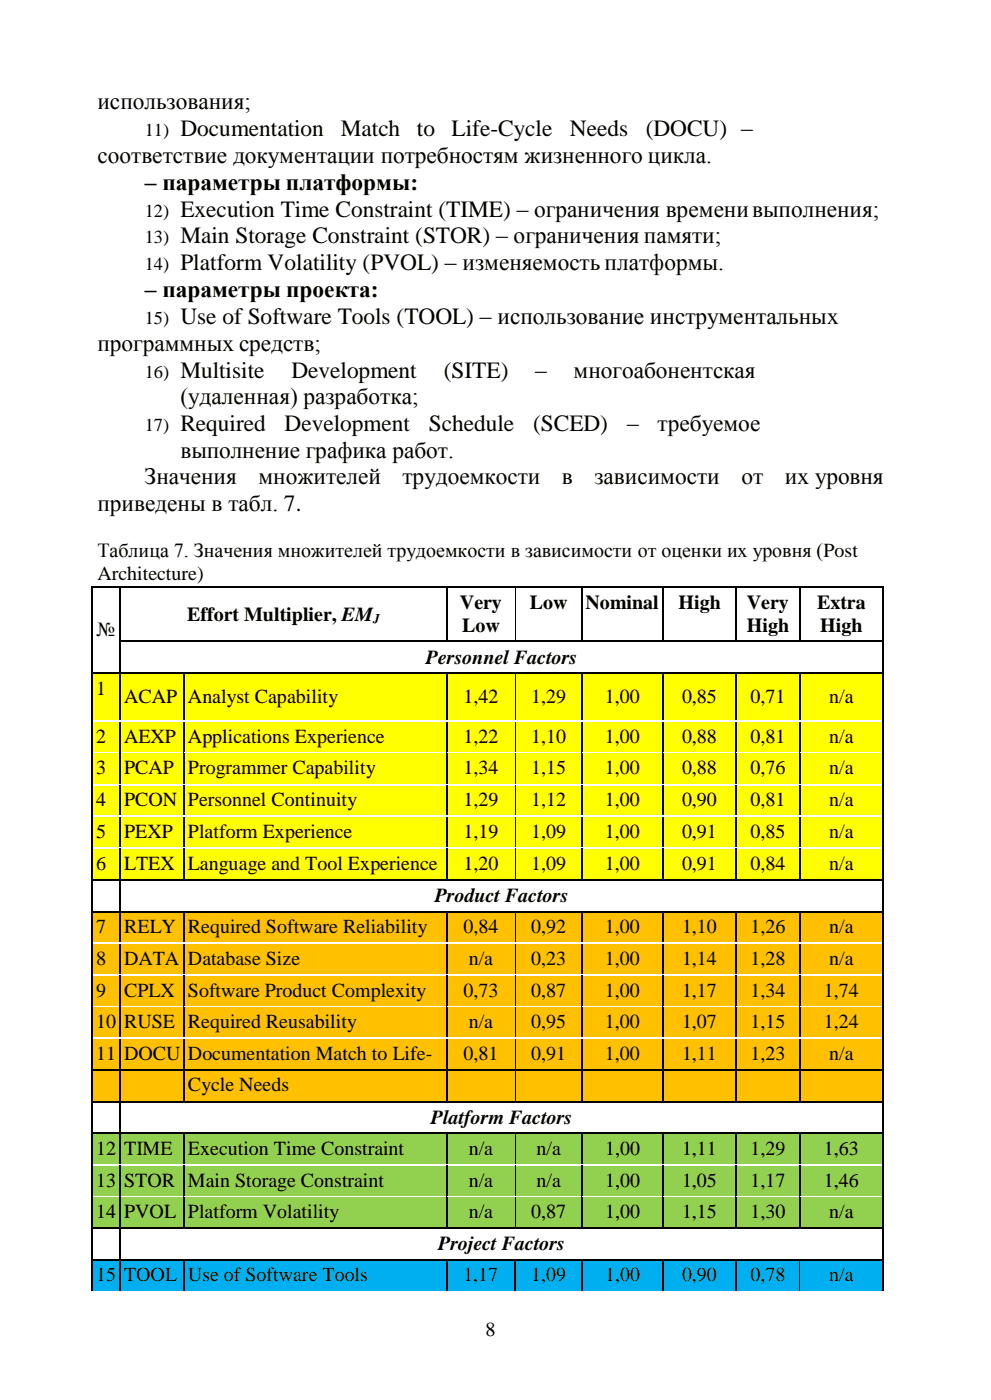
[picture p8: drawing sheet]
<svg xmlns="http://www.w3.org/2000/svg" width="210mm" height="297mm" viewBox="0 0 210 297" stroke-linecap="round" stroke-linejoin="round" font-family="sans-serif">
<defs><g id="words">
<g font-size="5">
<text x="20.7" y="23.2">использования;</text>
<text x="38.2" y="28.9">Documentation</text>
<text x="72.2" y="28.9">Match</text>
<text x="88.4" y="28.9">to</text>
<text x="95.7" y="28.9">Life-Cycle</text>
<text x="120.8" y="28.9">Needs</text>
<text x="136.9" y="28.9">(DOCU) –</text>
<text x="20.7" y="34.6">соответствие документации потребностям жизненного цикла.</text>
<text x="30.7" y="40.3">– параметры платформы:</text>
<text x="38.2" y="45.9">Execution Time Constraint (TIME) – ограничения временивыполнения;</text>
<text x="38.2" y="51.6">Main Storage Constraint (STOR) – ограничения памяти;</text>
<text x="38.2" y="57.3">Platform Volatility (PVOL) – изменяемость платформы.</text>
<text x="30.7" y="63">– параметры проекта:</text>
<text x="38.2" y="68.7">Use of Software Tools (TOOL) – использование инструментальных</text>
<text x="20.7" y="74.4">программных средств;</text>
<text x="38.2" y="80.1">Multisite</text>
<text x="61.8" y="80.1">Development</text>
<text x="94.1" y="80.1">(SITE)</text>
<text x="113.5" y="80.1">–</text>
<text x="121.6" y="80.1">многоабонентская</text>
<text x="38.2" y="85.8">(удаленная) разработка;</text>
<text x="38.2" y="91.4">Required</text>
<text x="60.3" y="91.4">Development</text>
<text x="90.9" y="91.4">Schedule</text>
<text x="113" y="91.4">(SCED)</text>
<text x="133" y="91.4">–</text>
<text x="139.4" y="91.4">требуемое</text>
<text x="38.2" y="97.1">выполнение графика работ.</text>
<text x="30.7" y="102.8">Значения</text>
<text x="54.8" y="102.8">множителей</text>
<text x="85.3" y="102.8">трудоемкости</text>
<text x="119.1" y="102.8">в</text>
<text x="126" y="102.8">зависимости</text>
<text x="157.2" y="102.8">от</text>
<text x="166.4" y="102.8">их уровня</text>
<text x="20.7" y="108.4">приведены в табл. 7.</text>
</g>
<g font-size="4.2">
<text x="20.7" y="118.3">Таблица 7. Значения множителей трудоемкости в зависимости от оценки их уровня (Post</text>
<text x="20.7" y="123.2">Architecture)</text>
<text x="39.7" y="131.8">Effort Multiplier, EM</text>
<text x="97.5" y="129.3">Very</text>
<text x="112.3" y="129.3">Low</text>
<text x="124.1" y="129.3">Nominal</text>
<text x="143.9" y="129.3">High</text>
<text x="158.4" y="129.3">Very</text>
<text x="173.2" y="129.3">Extra</text>
<text x="20.5" y="134.9">№</text>
<text x="98" y="134.1">Low</text>
<text x="158.4" y="134.1">High</text>
<text x="173.9" y="134.1">High</text>
<text x="90.3" y="140.9">Personnel Factors</text>
<text x="20.4" y="147.4">1</text>
<text x="26.3" y="149.2">ACAP</text>
<text x="39.8" y="149.2">Analyst Capability</text>
<text x="98.3" y="149.2">1,42</text>
<text x="112.6" y="149.2">1,29</text>
<text x="128.2" y="149.2">1,00</text>
<text x="144.6" y="149.2">0,85</text>
<text x="159.1" y="149.2">0,71</text>
<text x="175.8" y="149.2">n/a</text>
<text x="20.4" y="157.7">2</text>
<text x="26.3" y="157.7">AEXP</text>
<text x="39.8" y="157.7">Applications Experience</text>
<text x="98.3" y="157.7">1,22</text>
<text x="112.6" y="157.7">1,10</text>
<text x="128.2" y="157.7">1,00</text>
<text x="144.6" y="157.7">0,88</text>
<text x="159.1" y="157.7">0,81</text>
<text x="175.8" y="157.7">n/a</text>
<text x="20.4" y="164.3">3</text>
<text x="26.3" y="164.3">PCAP</text>
<text x="39.8" y="164.3">Programmer Capability</text>
<text x="98.3" y="164.3">1,34</text>
<text x="112.6" y="164.3">1,15</text>
<text x="128.2" y="164.3">1,00</text>
<text x="144.6" y="164.3">0,88</text>
<text x="159.1" y="164.3">0,76</text>
<text x="175.8" y="164.3">n/a</text>
<text x="20.4" y="171.1">4</text>
<text x="26.3" y="171.1">PCON</text>
<text x="39.8" y="171.1">Personnel Continuity</text>
<text x="98.3" y="171.1">1,29</text>
<text x="112.6" y="171.1">1,12</text>
<text x="128.2" y="171.1">1,00</text>
<text x="144.6" y="171.1">0,90</text>
<text x="159.1" y="171.1">0,81</text>
<text x="175.8" y="171.1">n/a</text>
<text x="20.4" y="177.8">5</text>
<text x="26.3" y="177.8">PEXP</text>
<text x="39.8" y="177.8">Platform Experience</text>
<text x="98.3" y="177.8">1,19</text>
<text x="112.6" y="177.8">1,09</text>
<text x="128.2" y="177.8">1,00</text>
<text x="144.6" y="177.8">0,91</text>
<text x="159.1" y="177.8">0,85</text>
<text x="175.8" y="177.8">n/a</text>
<text x="20.4" y="184.6">6</text>
<text x="26.3" y="184.6">LTEX</text>
<text x="39.8" y="184.6">Language and Tool Experience</text>
<text x="98.3" y="184.6">1,20</text>
<text x="112.6" y="184.6">1,09</text>
<text x="128.2" y="184.6">1,00</text>
<text x="144.6" y="184.6">0,91</text>
<text x="159.1" y="184.6">0,84</text>
<text x="175.8" y="184.6">n/a</text>
<text x="92.2" y="191.5">Product Factors</text>
<text x="20.4" y="198">7</text>
<text x="26.3" y="198">RELY</text>
<text x="39.8" y="198">Required Software Reliability</text>
<text x="98.3" y="198">0,84</text>
<text x="112.6" y="198">0,92</text>
<text x="128.2" y="198">1,00</text>
<text x="144.6" y="198">1,10</text>
<text x="159.1" y="198">1,26</text>
<text x="175.8" y="198">n/a</text>
<text x="20.4" y="204.7">8</text>
<text x="26.3" y="204.7">DATA</text>
<text x="39.8" y="204.7">Database Size</text>
<text x="99.4" y="204.7">n/a</text>
<text x="112.6" y="204.7">0,23</text>
<text x="128.2" y="204.7">1,00</text>
<text x="144.6" y="204.7">1,14</text>
<text x="159.1" y="204.7">1,28</text>
<text x="175.8" y="204.7">n/a</text>
<text x="20.4" y="211.5">9</text>
<text x="26.3" y="211.5">CPLX</text>
<text x="39.8" y="211.5">Software Product Complexity</text>
<text x="98.3" y="211.5">0,73</text>
<text x="112.6" y="211.5">0,87</text>
<text x="128.2" y="211.5">1,00</text>
<text x="144.6" y="211.5">1,17</text>
<text x="159.1" y="211.5">1,34</text>
<text x="174.7" y="211.5">1,74</text>
<text x="20.4" y="218.1">10</text>
<text x="26.3" y="218.1">RUSE</text>
<text x="39.8" y="218.1">Required Reusability</text>
<text x="99.4" y="218.1">n/a</text>
<text x="112.6" y="218.1">0,95</text>
<text x="128.2" y="218.1">1,00</text>
<text x="144.6" y="218.1">1,07</text>
<text x="159.1" y="218.1">1,15</text>
<text x="174.7" y="218.1">1,24</text>
<text x="20.4" y="224.9">11</text>
<text x="26.3" y="224.9">DOCU</text>
<text x="39.8" y="224.9">Documentation Match to Life-</text>
<text x="98.3" y="224.9">0,81</text>
<text x="112.6" y="224.9">0,91</text>
<text x="128.2" y="224.9">1,00</text>
<text x="144.6" y="224.9">1,11</text>
<text x="159.1" y="224.9">1,23</text>
<text x="175.8" y="224.9">n/a</text>
<text x="39.8" y="231.5">Cycle Needs</text>
<text x="91.4" y="238.4">Platform Factors</text>
<text x="20.4" y="245">12</text>
<text x="26.3" y="245">TIME</text>
<text x="39.8" y="245">Execution Time Constraint</text>
<text x="99.4" y="245">n/a</text>
<text x="113.8" y="245">n/a</text>
<text x="128.3" y="245">1,00</text>
<text x="144.6" y="245">1,11</text>
<text x="159.1" y="245">1,29</text>
<text x="174.7" y="245">1,63</text>
<text x="20.4" y="251.8">13</text>
<text x="26.3" y="251.8">STOR</text>
<text x="39.8" y="251.8">Main Storage Constraint</text>
<text x="99.4" y="251.8">n/a</text>
<text x="113.8" y="251.8">n/a</text>
<text x="128.3" y="251.8">1,00</text>
<text x="144.6" y="251.8">1,05</text>
<text x="159.1" y="251.8">1,17</text>
<text x="174.7" y="251.8">1,46</text>
<text x="20.4" y="258.4">14</text>
<text x="26.3" y="258.4">PVOL</text>
<text x="39.8" y="258.4">Platform Volatility</text>
<text x="99.4" y="258.4">n/a</text>
<text x="112.6" y="258.4">0,87</text>
<text x="128.3" y="258.4">1,00</text>
<text x="144.6" y="258.4">1,15</text>
<text x="159.1" y="258.4">1,30</text>
<text x="175.8" y="258.4">n/a</text>
<text x="92.9" y="265.3">Project Factors</text>
<text x="20.4" y="271.9">15</text>
<text x="26.3" y="271.9">TOOL</text>
<text x="39.8" y="271.9">Use of Software Tools</text>
<text x="98.2" y="271.9">1,17</text>
<text x="112.6" y="271.9">1,09</text>
<text x="128.3" y="271.9">1,00</text>
<text x="144.6" y="271.9">0,90</text>
<text x="159.1" y="271.9">0,78</text>
<text x="175.8" y="271.9">n/a</text>
<text x="102.9" y="283.5">8</text>
</g>
<g font-size="3.9">
<text x="30.7" y="28.9">11)</text>
<text x="30.7" y="45.9">12)</text>
<text x="30.7" y="51.6">13)</text>
<text x="30.7" y="57.3">14)</text>
<text x="30.7" y="68.7">15)</text>
<text x="30.7" y="80.1">16)</text>
<text x="30.7" y="91.4">17)</text>
</g>
<text font-size="2.8" x="79.1" y="132.1">J</text>
</g></defs>
<g fill="#000">
<path d="M19.5 124.4h.2v.2h-.2z" fill-rule="evenodd"/>
<path d="M19.5 124.4h.2v.2h-.2z" fill-rule="evenodd"/>
<path d="M19.5 135.9h.2v.3h-.2z" fill-rule="evenodd"/>
<path d="M25.4 124.4h.2v.2h-.2z" fill-rule="evenodd"/>
<path d="M25.4 135.9h.2v.3h-.2z" fill-rule="evenodd"/>
<path d="M94.5 124.4h.3v.2h-.3z" fill-rule="evenodd"/>
<path d="M94.5 135.9h.3v.3h-.3z" fill-rule="evenodd"/>
<path d="M109.2 124.4h.2v.2h-.2z" fill-rule="evenodd"/>
<path d="M109.2 135.9h.2v.3h-.2z" fill-rule="evenodd"/>
<path d="M123.3 124.4h.2v.2h-.2z" fill-rule="evenodd"/>
<path d="M123.3 135.9h.2v.3h-.2z" fill-rule="evenodd"/>
<path d="M140.4 124.4h.3v.2h-.3z" fill-rule="evenodd"/>
<path d="M140.4 135.9h.3v.3h-.3z" fill-rule="evenodd"/>
<path d="M156 124.4h.2v.2h-.2z" fill-rule="evenodd"/>
<path d="M156 135.9h.2v.3h-.2z" fill-rule="evenodd"/>
<path d="M169.4 124.4h.3v.2h-.3z" fill-rule="evenodd"/>
<path d="M169.4 135.9h.3v.3h-.3z" fill-rule="evenodd"/>
<path d="M187.1 124.4h.3v.2h-.3z" fill-rule="evenodd"/>
<path d="M187.1 124.4h.3v.2h-.3z" fill-rule="evenodd"/>
<path d="M187.1 135.9h.3v.3h-.3z" fill-rule="evenodd"/>
</g>
<g fill="none" stroke="#000" stroke-width=".25">
<path d="M19.6 124.6v11.3M19.6 136.2v6.5M19.7 124.5h5.7M25.5 124.6v11.3M25.5 136.2v6.5M25.6 124.5h68.9M25.6 136.1h68.9M94.7 124.6v11.3M94.8 124.5h14.4M94.8 136.1h14.4M109.4 124.5h13.9M109.4 136.1h13.9"/>
<path d="M123.4 124.6v11.3M123.5 124.5h16.9M123.5 136.1h16.9M140.5 124.6v11.3M140.7 124.5h15.3M140.7 136.1h15.3M156.1 124.6v11.3M156.2 124.5h13.2M156.2 136.1h13.2M169.5 124.6v11.3M169.7 124.5h17.4M169.7 136.1h17.4"/>
<path d="M187.3 124.6v11.3M187.3 136.2v6.5"/>
</g>
<path d="M109.3 124.6v11.3" fill="none" stroke="#000" stroke-width=".21"/>
<g fill="#ff0">
<path d="M19.7 148.5h5.6v4.4h-5.6z" fill-rule="evenodd"/>
<path d="M19.7 142.9h5.6v5.6h-5.6z" fill-rule="evenodd"/>
<path d="M25.6 150.2h13.3v2.7h-13.3z" fill-rule="evenodd"/>
<path d="M25.6 142.9h13.3v7.3h-13.3z" fill-rule="evenodd"/>
<path d="M39.2 150.2h55.3v2.7h-55.3z" fill-rule="evenodd"/>
<path d="M39.2 142.9h55.3v7.3h-55.3z" fill-rule="evenodd"/>
<path d="M94.8 150.3h14.4v2.6h-14.4z" fill-rule="evenodd"/>
<path d="M94.8 142.9h14.4v7.4h-14.4z" fill-rule="evenodd"/>
<path d="M109.4 150.3h13.9v2.6h-13.9z" fill-rule="evenodd"/>
<path d="M109.4 142.9h13.9v7.4h-13.9z" fill-rule="evenodd"/>
<path d="M123.5 150.2h16.9v2.7h-16.9z" fill-rule="evenodd"/>
<path d="M123.5 142.9h16.9v7.3h-16.9z" fill-rule="evenodd"/>
<path d="M140.7 150.2h15.3v2.7h-15.3z" fill-rule="evenodd"/>
<path d="M140.7 142.9h15.3v7.3h-15.3z" fill-rule="evenodd"/>
<path d="M156.2 150.2h13.2v2.7h-13.2z" fill-rule="evenodd"/>
<path d="M156.2 142.9h13.2v7.3h-13.2z" fill-rule="evenodd"/>
<path d="M169.7 150.2h17.4v2.7h-17.4z" fill-rule="evenodd"/>
<path d="M169.7 142.9h17.4v7.3h-17.4z" fill-rule="evenodd"/>
</g>
<g fill="#000">
<path d="M19.5 142.7h.2v.2h-.2z" fill-rule="evenodd"/>
<path d="M25.4 142.7h.2v.2h-.2z" fill-rule="evenodd"/>
<path d="M39 142.7h.2v.2h-.2z" fill-rule="evenodd"/>
<path d="M94.5 142.7h.3v.2h-.3z" fill-rule="evenodd"/>
<path d="M109.2 142.7h.2v.2h-.2z" fill-rule="evenodd"/>
<path d="M123.3 142.7h.2v.2h-.2z" fill-rule="evenodd"/>
<path d="M140.4 142.7h.3v.2h-.3z" fill-rule="evenodd"/>
<path d="M156 142.7h.2v.2h-.2z" fill-rule="evenodd"/>
<path d="M169.4 142.7h.3v.2h-.3z" fill-rule="evenodd"/>
<path d="M187.1 142.7h.3v.2h-.3z" fill-rule="evenodd"/>
</g>
<g fill="none" stroke="#000" stroke-width=".25">
<path d="M19.6 142.9v10M19.7 142.8h5.7M25.5 142.9v10M25.6 142.8h13.4M39.1 142.9v10M39.2 142.8h55.3M94.7 142.9v10M94.8 142.8h14.4M109.4 142.8h13.9M123.4 142.9v10M123.5 142.8h16.9M140.5 142.9v10"/>
<path d="M140.7 142.8h15.3M156.1 142.9v10M156.2 142.8h13.2M169.5 142.9v10M169.7 142.8h17.4M187.3 142.9v10"/>
</g>
<path d="M109.3 142.9v10" fill="none" stroke="#000" stroke-width=".21"/>
<g fill="#ff0">
<path d="M19.7 158.7h5.6v.9h-5.6z" fill-rule="evenodd"/>
<path d="M19.7 153.2h5.6v5.5h-5.6z" fill-rule="evenodd"/>
<path d="M25.6 158.7h13.3v.9h-13.3z" fill-rule="evenodd"/>
<path d="M25.6 153.2h13.3v5.5h-13.3z" fill-rule="evenodd"/>
<path d="M39.2 158.7h55.3v.9h-55.3z" fill-rule="evenodd"/>
<path d="M39.2 153.2h55.3v5.5h-55.3z" fill-rule="evenodd"/>
<path d="M94.8 158.7h14.4v.9h-14.4z" fill-rule="evenodd"/>
<path d="M94.8 153.2h14.4v5.5h-14.4z" fill-rule="evenodd"/>
<path d="M109.4 158.7h13.9v.9h-13.9z" fill-rule="evenodd"/>
<path d="M109.4 153.2h13.9v5.5h-13.9z" fill-rule="evenodd"/>
<path d="M123.5 158.7h16.9v.9h-16.9z" fill-rule="evenodd"/>
<path d="M123.5 153.2h16.9v5.5h-16.9z" fill-rule="evenodd"/>
<path d="M140.7 158.7h15.3v.9h-15.3z" fill-rule="evenodd"/>
<path d="M140.7 153.2h15.3v5.5h-15.3z" fill-rule="evenodd"/>
<path d="M156.2 158.7h13.2v.9h-13.2z" fill-rule="evenodd"/>
<path d="M156.2 153.2h13.2v5.5h-13.2z" fill-rule="evenodd"/>
<path d="M169.7 158.7h17.4v.9h-17.4z" fill-rule="evenodd"/>
<path d="M169.7 153.2h17.4v5.5h-17.4z" fill-rule="evenodd"/>
</g>
<path d="M19.5 152.9h.2v.3h-.2z" fill-rule="evenodd" fill="#000"/>
<g fill="#fff">
<path d="M19.7 152.9h5.7v.3h-5.7z" fill-rule="evenodd"/>
<path d="M25.4 152.9h.2v.3h-.2z" fill-rule="evenodd"/>
<path d="M25.6 152.9h13.4v.3h-13.4z" fill-rule="evenodd"/>
<path d="M39 152.9h.2v.3h-.2z" fill-rule="evenodd"/>
<path d="M39.2 152.9h55.3v.3h-55.3z" fill-rule="evenodd"/>
<path d="M94.5 152.9h.3v.3h-.3z" fill-rule="evenodd"/>
<path d="M94.8 152.9h14.4v.3h-14.4z" fill-rule="evenodd"/>
<path d="M109.2 152.9h.2v.3h-.2z" fill-rule="evenodd"/>
<path d="M109.4 152.9h13.9v.3h-13.9z" fill-rule="evenodd"/>
<path d="M123.3 152.9h.2v.3h-.2z" fill-rule="evenodd"/>
<path d="M123.5 152.9h16.9v.3h-16.9z" fill-rule="evenodd"/>
<path d="M140.4 152.9h.3v.3h-.3z" fill-rule="evenodd"/>
<path d="M140.7 152.9h15.3v.3h-15.3z" fill-rule="evenodd"/>
<path d="M156 152.9h.2v.3h-.2z" fill-rule="evenodd"/>
<path d="M156.2 152.9h13.2v.3h-13.2z" fill-rule="evenodd"/>
<path d="M169.4 152.9h.3v.3h-.3z" fill-rule="evenodd"/>
<path d="M169.7 152.9h17.4v.3h-17.4z" fill-rule="evenodd"/>
</g>
<path d="M187.1 152.9h.3v.3h-.3z" fill-rule="evenodd" fill="#000"/>
<path d="M19.6 153.2v6.4M25.5 153.2v6.4M39.1 153.2v6.4M94.7 153.2v6.4M123.4 153.2v6.4M140.5 153.2v6.4M156.1 153.2v6.4M169.5 153.2v6.4M187.3 153.2v6.4" fill="none" stroke="#000" stroke-width=".25"/>
<path d="M109.3 153.2v6.4" fill="none" stroke="#000" stroke-width=".21"/>
<g fill="#ff0">
<path d="M19.7 165.4h5.6v1h-5.6z" fill-rule="evenodd"/>
<path d="M19.7 159.8h5.6v5.6h-5.6z" fill-rule="evenodd"/>
<path d="M25.6 165.4h13.3v1h-13.3z" fill-rule="evenodd"/>
<path d="M25.6 159.8h13.3v5.6h-13.3z" fill-rule="evenodd"/>
<path d="M39.2 165.4h55.3v1h-55.3z" fill-rule="evenodd"/>
<path d="M39.2 159.8h55.3v5.6h-55.3z" fill-rule="evenodd"/>
<path d="M94.8 165.4h14.4v1h-14.4z" fill-rule="evenodd"/>
<path d="M94.8 159.8h14.4v5.6h-14.4z" fill-rule="evenodd"/>
<path d="M109.4 165.4h13.9v1h-13.9z" fill-rule="evenodd"/>
<path d="M109.4 159.8h13.9v5.6h-13.9z" fill-rule="evenodd"/>
<path d="M123.5 165.4h16.9v1h-16.9z" fill-rule="evenodd"/>
<path d="M123.5 159.8h16.9v5.6h-16.9z" fill-rule="evenodd"/>
<path d="M140.7 165.4h15.3v1h-15.3z" fill-rule="evenodd"/>
<path d="M140.7 159.8h15.3v5.6h-15.3z" fill-rule="evenodd"/>
<path d="M156.2 165.4h13.2v1h-13.2z" fill-rule="evenodd"/>
<path d="M156.2 159.8h13.2v5.6h-13.2z" fill-rule="evenodd"/>
<path d="M169.7 165.4h17.4v1h-17.4z" fill-rule="evenodd"/>
<path d="M169.7 159.8h17.4v5.6h-17.4z" fill-rule="evenodd"/>
</g>
<path d="M19.5 159.6h.2v.2h-.2z" fill-rule="evenodd" fill="#000"/>
<path d="M19.7 159.6h5.7v.2h-5.7z" fill-rule="evenodd" fill="#fff"/>
<path d="M25.4 159.6h.2v.2h-.2z" fill-rule="evenodd" fill="#000"/>
<path d="M25.6 159.6h13.4v.2h-13.4z" fill-rule="evenodd" fill="#fff"/>
<path d="M39 159.6h.2v.2h-.2z" fill-rule="evenodd" fill="#000"/>
<path d="M39.2 159.6h55.3v.2h-55.3z" fill-rule="evenodd" fill="#fff"/>
<path d="M94.5 159.6h.3v.2h-.3z" fill-rule="evenodd" fill="#000"/>
<g fill="#fff">
<path d="M94.8 159.6h14.4v.2h-14.4z" fill-rule="evenodd"/>
<path d="M109.2 159.6h.2v.2h-.2z" fill-rule="evenodd"/>
<path d="M109.4 159.6h13.9v.2h-13.9z" fill-rule="evenodd"/>
</g>
<path d="M123.3 159.6h.2v.2h-.2z" fill-rule="evenodd" fill="#000"/>
<path d="M123.5 159.6h16.9v.2h-16.9z" fill-rule="evenodd" fill="#fff"/>
<path d="M140.4 159.6h.3v.2h-.3z" fill-rule="evenodd" fill="#000"/>
<path d="M140.7 159.6h15.3v.2h-15.3z" fill-rule="evenodd" fill="#fff"/>
<path d="M156 159.6h.2v.2h-.2z" fill-rule="evenodd" fill="#000"/>
<path d="M156.2 159.6h13.2v.2h-13.2z" fill-rule="evenodd" fill="#fff"/>
<path d="M169.4 159.6h.3v.2h-.3z" fill-rule="evenodd" fill="#000"/>
<path d="M169.7 159.6h17.4v.2h-17.4z" fill-rule="evenodd" fill="#fff"/>
<path d="M187.1 159.6h.3v.2h-.3z" fill-rule="evenodd" fill="#000"/>
<path d="M19.6 159.8v6.6M25.5 159.8v6.6M39.1 159.8v6.6M94.7 159.8v6.6M123.4 159.8v6.6M140.5 159.8v6.6M156.1 159.8v6.6M169.5 159.8v6.6M187.3 159.8v6.6" fill="none" stroke="#000" stroke-width=".25"/>
<path d="M109.3 159.8v6.6" fill="none" stroke="#000" stroke-width=".21"/>
<g fill="#ff0">
<path d="M19.7 172.1h5.6v1h-5.6z" fill-rule="evenodd"/>
<path d="M19.7 166.6h5.6v5.5h-5.6z" fill-rule="evenodd"/>
<path d="M25.6 172.1h13.3v1h-13.3z" fill-rule="evenodd"/>
<path d="M25.6 166.6h13.3v5.5h-13.3z" fill-rule="evenodd"/>
<path d="M39.2 172.1h55.3v1h-55.3z" fill-rule="evenodd"/>
<path d="M39.2 166.6h55.3v5.5h-55.3z" fill-rule="evenodd"/>
<path d="M94.8 172.1h14.4v1h-14.4z" fill-rule="evenodd"/>
<path d="M94.8 166.6h14.4v5.5h-14.4z" fill-rule="evenodd"/>
<path d="M109.4 172.1h13.9v1h-13.9z" fill-rule="evenodd"/>
<path d="M109.4 166.6h13.9v5.5h-13.9z" fill-rule="evenodd"/>
<path d="M123.5 172.1h16.9v1h-16.9z" fill-rule="evenodd"/>
<path d="M123.5 166.6h16.9v5.5h-16.9z" fill-rule="evenodd"/>
<path d="M140.7 172.1h15.3v1h-15.3z" fill-rule="evenodd"/>
<path d="M140.7 166.6h15.3v5.5h-15.3z" fill-rule="evenodd"/>
<path d="M156.2 172.1h13.2v1h-13.2z" fill-rule="evenodd"/>
<path d="M156.2 166.6h13.2v5.5h-13.2z" fill-rule="evenodd"/>
<path d="M169.7 172.1h17.4v1h-17.4z" fill-rule="evenodd"/>
<path d="M169.7 166.6h17.4v5.5h-17.4z" fill-rule="evenodd"/>
</g>
<path d="M19.5 166.4h.2v.2h-.2z" fill-rule="evenodd" fill="#000"/>
<g fill="#fff">
<path d="M19.7 166.4h5.7v.2h-5.7z" fill-rule="evenodd"/>
<path d="M25.4 166.4h.2v.2h-.2z" fill-rule="evenodd"/>
<path d="M25.6 166.4h13.4v.2h-13.4z" fill-rule="evenodd"/>
<path d="M39 166.4h.2v.2h-.2z" fill-rule="evenodd"/>
<path d="M39.2 166.4h55.3v.2h-55.3z" fill-rule="evenodd"/>
<path d="M94.5 166.4h.3v.2h-.3z" fill-rule="evenodd"/>
<path d="M94.8 166.4h14.4v.2h-14.4z" fill-rule="evenodd"/>
<path d="M109.2 166.4h.2v.2h-.2z" fill-rule="evenodd"/>
<path d="M109.4 166.4h13.9v.2h-13.9z" fill-rule="evenodd"/>
<path d="M123.3 166.4h.2v.2h-.2z" fill-rule="evenodd"/>
<path d="M123.5 166.4h16.9v.2h-16.9z" fill-rule="evenodd"/>
<path d="M140.4 166.4h.3v.2h-.3z" fill-rule="evenodd"/>
<path d="M140.7 166.4h15.3v.2h-15.3z" fill-rule="evenodd"/>
<path d="M156 166.4h.2v.2h-.2z" fill-rule="evenodd"/>
<path d="M156.2 166.4h13.2v.2h-13.2z" fill-rule="evenodd"/>
<path d="M169.4 166.4h.3v.2h-.3z" fill-rule="evenodd"/>
<path d="M169.7 166.4h17.4v.2h-17.4z" fill-rule="evenodd"/>
</g>
<path d="M187.1 166.4h.3v.2h-.3z" fill-rule="evenodd" fill="#000"/>
<path d="M19.6 166.6v6.5M25.5 166.6v6.5M39.1 166.6v6.5M94.7 166.6v6.5M123.4 166.6v6.5M140.5 166.6v6.5M156.1 166.6v6.5M169.5 166.6v6.5M187.3 166.6v6.5" fill="none" stroke="#000" stroke-width=".25"/>
<path d="M109.3 166.6v6.5" fill="none" stroke="#000" stroke-width=".21"/>
<g fill="#ff0">
<path d="M19.7 178.9h5.6v.9h-5.6z" fill-rule="evenodd"/>
<path d="M19.7 173.3h5.6v5.6h-5.6z" fill-rule="evenodd"/>
<path d="M25.6 178.9h13.3v.9h-13.3z" fill-rule="evenodd"/>
<path d="M25.6 173.3h13.3v5.6h-13.3z" fill-rule="evenodd"/>
<path d="M39.2 178.9h55.3v.9h-55.3z" fill-rule="evenodd"/>
<path d="M39.2 173.3h55.3v5.6h-55.3z" fill-rule="evenodd"/>
<path d="M94.8 178.9h14.4v.9h-14.4z" fill-rule="evenodd"/>
<path d="M94.8 173.3h14.4v5.6h-14.4z" fill-rule="evenodd"/>
<path d="M109.4 178.9h13.9v.9h-13.9z" fill-rule="evenodd"/>
<path d="M109.4 173.3h13.9v5.6h-13.9z" fill-rule="evenodd"/>
<path d="M123.5 178.9h16.9v.9h-16.9z" fill-rule="evenodd"/>
<path d="M123.5 173.3h16.9v5.6h-16.9z" fill-rule="evenodd"/>
<path d="M140.7 178.9h15.3v.9h-15.3z" fill-rule="evenodd"/>
<path d="M140.7 173.3h15.3v5.6h-15.3z" fill-rule="evenodd"/>
<path d="M156.2 178.9h13.2v.9h-13.2z" fill-rule="evenodd"/>
<path d="M156.2 173.3h13.2v5.6h-13.2z" fill-rule="evenodd"/>
<path d="M169.7 178.9h17.4v.9h-17.4z" fill-rule="evenodd"/>
<path d="M169.7 173.3h17.4v5.6h-17.4z" fill-rule="evenodd"/>
</g>
<path d="M19.5 173.1h.2v.2h-.2z" fill-rule="evenodd" fill="#000"/>
<g fill="#fff">
<path d="M19.7 173.1h5.7v.2h-5.7z" fill-rule="evenodd"/>
<path d="M25.4 173.1h.2v.2h-.2z" fill-rule="evenodd"/>
<path d="M25.6 173.1h13.4v.2h-13.4z" fill-rule="evenodd"/>
<path d="M39 173.1h.2v.2h-.2z" fill-rule="evenodd"/>
<path d="M39.2 173.1h55.3v.2h-55.3z" fill-rule="evenodd"/>
<path d="M94.5 173.1h.3v.2h-.3z" fill-rule="evenodd"/>
<path d="M94.8 173.1h14.4v.2h-14.4z" fill-rule="evenodd"/>
<path d="M109.2 173.1h.2v.2h-.2z" fill-rule="evenodd"/>
<path d="M109.4 173.1h13.9v.2h-13.9z" fill-rule="evenodd"/>
<path d="M123.3 173.1h.2v.2h-.2z" fill-rule="evenodd"/>
<path d="M123.5 173.1h16.9v.2h-16.9z" fill-rule="evenodd"/>
<path d="M140.4 173.1h.3v.2h-.3z" fill-rule="evenodd"/>
<path d="M140.7 173.1h15.3v.2h-15.3z" fill-rule="evenodd"/>
<path d="M156 173.1h.2v.2h-.2z" fill-rule="evenodd"/>
<path d="M156.2 173.1h13.2v.2h-13.2z" fill-rule="evenodd"/>
<path d="M169.4 173.1h.3v.2h-.3z" fill-rule="evenodd"/>
<path d="M169.7 173.1h17.4v.2h-17.4z" fill-rule="evenodd"/>
</g>
<path d="M187.1 173.1h.3v.2h-.3z" fill-rule="evenodd" fill="#000"/>
<path d="M19.6 173.3v6.5M25.5 173.3v6.5M39.1 173.3v6.5M94.7 173.3v6.5M123.4 173.3v6.5M140.5 173.3v6.5M156.1 173.3v6.5M169.5 173.3v6.5M187.3 173.3v6.5" fill="none" stroke="#000" stroke-width=".25"/>
<path d="M109.3 173.3v6.5" fill="none" stroke="#000" stroke-width=".21"/>
<g fill="#ff0">
<path d="M19.7 185.6h5.6v.9h-5.6z" fill-rule="evenodd"/>
<path d="M19.7 180.1h5.6v5.5h-5.6z" fill-rule="evenodd"/>
<path d="M25.6 185.6h13.3v.9h-13.3z" fill-rule="evenodd"/>
<path d="M25.6 180.1h13.3v5.5h-13.3z" fill-rule="evenodd"/>
<path d="M39.2 185.6h55.3v.9h-55.3z" fill-rule="evenodd"/>
<path d="M39.2 180.1h55.3v5.5h-55.3z" fill-rule="evenodd"/>
<path d="M94.8 185.6h14.4v.9h-14.4z" fill-rule="evenodd"/>
<path d="M94.8 180.1h14.4v5.5h-14.4z" fill-rule="evenodd"/>
<path d="M109.4 185.6h13.9v.9h-13.9z" fill-rule="evenodd"/>
<path d="M109.4 180.1h13.9v5.5h-13.9z" fill-rule="evenodd"/>
<path d="M123.5 185.6h16.9v.9h-16.9z" fill-rule="evenodd"/>
<path d="M123.5 180.1h16.9v5.5h-16.9z" fill-rule="evenodd"/>
<path d="M140.7 185.6h15.3v.9h-15.3z" fill-rule="evenodd"/>
<path d="M140.7 180.1h15.3v5.5h-15.3z" fill-rule="evenodd"/>
<path d="M156.2 185.6h13.2v.9h-13.2z" fill-rule="evenodd"/>
<path d="M156.2 180.1h13.2v5.5h-13.2z" fill-rule="evenodd"/>
<path d="M169.7 185.6h17.4v.9h-17.4z" fill-rule="evenodd"/>
<path d="M169.7 180.1h17.4v5.5h-17.4z" fill-rule="evenodd"/>
</g>
<path d="M19.5 179.8h.2v.3h-.2z" fill-rule="evenodd" fill="#000"/>
<g fill="#fff">
<path d="M19.7 179.8h5.7v.3h-5.7z" fill-rule="evenodd"/>
<path d="M25.4 179.8h.2v.3h-.2z" fill-rule="evenodd"/>
<path d="M25.6 179.8h13.4v.3h-13.4z" fill-rule="evenodd"/>
<path d="M39 179.8h.2v.3h-.2z" fill-rule="evenodd"/>
<path d="M39.2 179.8h55.3v.3h-55.3z" fill-rule="evenodd"/>
<path d="M94.5 179.8h.3v.3h-.3z" fill-rule="evenodd"/>
<path d="M94.8 179.8h14.4v.3h-14.4z" fill-rule="evenodd"/>
<path d="M109.2 179.8h.2v.3h-.2z" fill-rule="evenodd"/>
<path d="M109.4 179.8h13.9v.3h-13.9z" fill-rule="evenodd"/>
<path d="M123.3 179.8h.2v.3h-.2z" fill-rule="evenodd"/>
<path d="M123.5 179.8h16.9v.3h-16.9z" fill-rule="evenodd"/>
<path d="M140.4 179.8h.3v.3h-.3z" fill-rule="evenodd"/>
<path d="M140.7 179.8h15.3v.3h-15.3z" fill-rule="evenodd"/>
<path d="M156 179.8h.2v.3h-.2z" fill-rule="evenodd"/>
<path d="M156.2 179.8h13.2v.3h-13.2z" fill-rule="evenodd"/>
<path d="M169.4 179.8h.3v.3h-.3z" fill-rule="evenodd"/>
<path d="M169.7 179.8h17.4v.3h-17.4z" fill-rule="evenodd"/>
</g>
<g fill="#000">
<path d="M19.5 186.5h.2v.3h-.2z" fill-rule="evenodd"/>
<path d="M25.4 186.5h.2v.3h-.2z" fill-rule="evenodd"/>
<path d="M39 186.5h.2v.3h-.2z" fill-rule="evenodd"/>
<path d="M94.5 186.5h.3v.3h-.3z" fill-rule="evenodd"/>
<path d="M109.2 186.5h.2v.3h-.2z" fill-rule="evenodd"/>
<path d="M123.3 186.5h.2v.3h-.2z" fill-rule="evenodd"/>
<path d="M140.4 186.5h.3v.3h-.3z" fill-rule="evenodd"/>
<path d="M156 186.5h.2v.3h-.2z" fill-rule="evenodd"/>
<path d="M169.4 186.5h.3v.3h-.3z" fill-rule="evenodd"/>
<path d="M187.1 179.8h.3v.3h-.3z" fill-rule="evenodd"/>
<path d="M187.1 186.5h.3v.3h-.3z" fill-rule="evenodd"/>
</g>
<g fill="none" stroke="#000" stroke-width=".25">
<path d="M19.6 180.1v6.4M19.6 186.8v6.5M19.7 186.6h5.7M25.5 180.1v6.4M25.5 186.8v6.5M25.6 186.6h13.4M39.1 180.1v6.4M39.2 186.6h55.3M94.7 180.1v6.4M94.8 186.6h14.4M109.4 186.6h13.9M123.4 180.1v6.4"/>
<path d="M123.5 186.6h16.9M140.5 180.1v6.4M140.7 186.6h15.3M156.1 180.1v6.4M156.2 186.6h13.2M169.5 180.1v6.4M169.7 186.6h17.4M187.3 180.1v6.4M187.3 186.8v6.5"/>
</g>
<path d="M109.3 180.1v6.4" fill="none" stroke="#000" stroke-width=".21"/>
<g fill="#ffc000">
<path d="M19.7 199h5.6v1h-5.6z" fill-rule="evenodd"/>
<path d="M19.7 193.5h5.6v5.5h-5.6z" fill-rule="evenodd"/>
<path d="M25.6 199h13.3v1h-13.3z" fill-rule="evenodd"/>
<path d="M25.6 193.5h13.3v5.5h-13.3z" fill-rule="evenodd"/>
<path d="M39.2 199h55.3v1h-55.3z" fill-rule="evenodd"/>
<path d="M39.2 193.5h55.3v5.5h-55.3z" fill-rule="evenodd"/>
<path d="M94.8 199h14.4v1h-14.4z" fill-rule="evenodd"/>
<path d="M94.8 193.5h14.4v5.5h-14.4z" fill-rule="evenodd"/>
<path d="M109.4 199h13.9v1h-13.9z" fill-rule="evenodd"/>
<path d="M109.4 193.5h13.9v5.5h-13.9z" fill-rule="evenodd"/>
<path d="M123.5 199h16.9v1h-16.9z" fill-rule="evenodd"/>
<path d="M123.5 193.5h16.9v5.5h-16.9z" fill-rule="evenodd"/>
<path d="M140.7 199h15.3v1h-15.3z" fill-rule="evenodd"/>
<path d="M140.7 193.5h15.3v5.5h-15.3z" fill-rule="evenodd"/>
<path d="M156.2 199h13.2v1h-13.2z" fill-rule="evenodd"/>
<path d="M156.2 193.5h13.2v5.5h-13.2z" fill-rule="evenodd"/>
<path d="M169.7 199h17.4v1h-17.4z" fill-rule="evenodd"/>
<path d="M169.7 193.5h17.4v5.5h-17.4z" fill-rule="evenodd"/>
</g>
<g fill="#000">
<path d="M19.5 193.3h.2v.2h-.2z" fill-rule="evenodd"/>
<path d="M25.4 193.3h.2v.2h-.2z" fill-rule="evenodd"/>
<path d="M39 193.3h.2v.2h-.2z" fill-rule="evenodd"/>
<path d="M94.5 193.3h.3v.2h-.3z" fill-rule="evenodd"/>
<path d="M109.2 193.3h.2v.2h-.2z" fill-rule="evenodd"/>
<path d="M123.3 193.3h.2v.2h-.2z" fill-rule="evenodd"/>
<path d="M140.4 193.3h.3v.2h-.3z" fill-rule="evenodd"/>
<path d="M156 193.3h.2v.2h-.2z" fill-rule="evenodd"/>
<path d="M169.4 193.3h.3v.2h-.3z" fill-rule="evenodd"/>
<path d="M187.1 193.3h.3v.2h-.3z" fill-rule="evenodd"/>
</g>
<g fill="none" stroke="#000" stroke-width=".25">
<path d="M19.6 193.5v6.5M19.7 193.4h5.7M25.5 193.5v6.5M25.6 193.4h13.4M39.1 193.5v6.5M39.2 193.4h55.3M94.7 193.5v6.5M94.8 193.4h14.4M109.4 193.4h13.9M123.4 193.5v6.5M123.5 193.4h16.9M140.5 193.5v6.5"/>
<path d="M140.7 193.4h15.3M156.1 193.5v6.5M156.2 193.4h13.2M169.5 193.5v6.5M169.7 193.4h17.4M187.3 193.5v6.5"/>
</g>
<path d="M109.3 193.5v6.5" fill="none" stroke="#000" stroke-width=".21"/>
<g fill="#ffc000">
<path d="M19.7 205.8h5.6v.9h-5.6z" fill-rule="evenodd"/>
<path d="M19.7 200.3h5.6v5.5h-5.6z" fill-rule="evenodd"/>
<path d="M25.6 205.8h13.3v.9h-13.3z" fill-rule="evenodd"/>
<path d="M25.6 200.3h13.3v5.5h-13.3z" fill-rule="evenodd"/>
<path d="M39.2 205.8h55.3v.9h-55.3z" fill-rule="evenodd"/>
<path d="M39.2 200.3h55.3v5.5h-55.3z" fill-rule="evenodd"/>
<path d="M94.8 205.8h14.4v.9h-14.4z" fill-rule="evenodd"/>
<path d="M94.8 200.3h14.4v5.5h-14.4z" fill-rule="evenodd"/>
<path d="M109.4 205.8h13.9v.9h-13.9z" fill-rule="evenodd"/>
<path d="M109.4 200.3h13.9v5.5h-13.9z" fill-rule="evenodd"/>
<path d="M123.5 205.8h16.9v.9h-16.9z" fill-rule="evenodd"/>
<path d="M123.5 200.3h16.9v5.5h-16.9z" fill-rule="evenodd"/>
<path d="M140.7 205.8h15.3v.9h-15.3z" fill-rule="evenodd"/>
<path d="M140.7 200.3h15.3v5.5h-15.3z" fill-rule="evenodd"/>
<path d="M156.2 205.8h13.2v.9h-13.2z" fill-rule="evenodd"/>
<path d="M156.2 200.3h13.2v5.5h-13.2z" fill-rule="evenodd"/>
<path d="M169.7 205.8h17.4v.9h-17.4z" fill-rule="evenodd"/>
<path d="M169.7 200.3h17.4v5.5h-17.4z" fill-rule="evenodd"/>
</g>
<path d="M19.5 200h.2v.3h-.2z" fill-rule="evenodd" fill="#000"/>
<g fill="#fff">
<path d="M19.7 200h5.7v.3h-5.7z" fill-rule="evenodd"/>
<path d="M25.4 200h.2v.3h-.2z" fill-rule="evenodd"/>
<path d="M25.6 200h13.4v.3h-13.4z" fill-rule="evenodd"/>
<path d="M39 200h.2v.3h-.2z" fill-rule="evenodd"/>
<path d="M39.2 200h55.3v.3h-55.3z" fill-rule="evenodd"/>
<path d="M94.5 200h.3v.3h-.3z" fill-rule="evenodd"/>
<path d="M94.8 200h14.4v.3h-14.4z" fill-rule="evenodd"/>
<path d="M109.2 200h.2v.3h-.2z" fill-rule="evenodd"/>
<path d="M109.4 200h13.9v.3h-13.9z" fill-rule="evenodd"/>
<path d="M123.3 200h.2v.3h-.2z" fill-rule="evenodd"/>
<path d="M123.5 200h16.9v.3h-16.9z" fill-rule="evenodd"/>
<path d="M140.4 200h.3v.3h-.3z" fill-rule="evenodd"/>
<path d="M140.7 200h15.3v.3h-15.3z" fill-rule="evenodd"/>
<path d="M156 200h.2v.3h-.2z" fill-rule="evenodd"/>
<path d="M156.2 200h13.2v.3h-13.2z" fill-rule="evenodd"/>
<path d="M169.4 200h.3v.3h-.3z" fill-rule="evenodd"/>
<path d="M169.7 200h17.4v.3h-17.4z" fill-rule="evenodd"/>
</g>
<path d="M187.1 200h.3v.3h-.3z" fill-rule="evenodd" fill="#000"/>
<path d="M19.6 200.3v6.4M25.5 200.3v6.4M39.1 200.3v6.4M94.7 200.3v6.4M123.4 200.3v6.4M140.5 200.3v6.4M156.1 200.3v6.4M169.5 200.3v6.4M187.3 200.3v6.4" fill="none" stroke="#000" stroke-width=".25"/>
<path d="M109.3 200.3v6.4" fill="none" stroke="#000" stroke-width=".21"/>
<g fill="#ffc000">
<path d="M19.7 212.5h5.6v.9h-5.6z" fill-rule="evenodd"/>
<path d="M19.7 207h5.6v5.5h-5.6z" fill-rule="evenodd"/>
<path d="M25.6 212.5h13.3v.9h-13.3z" fill-rule="evenodd"/>
<path d="M25.6 207h13.3v5.5h-13.3z" fill-rule="evenodd"/>
<path d="M39.2 212.5h55.3v.9h-55.3z" fill-rule="evenodd"/>
<path d="M39.2 207h55.3v5.5h-55.3z" fill-rule="evenodd"/>
<path d="M94.8 212.5h14.4v.9h-14.4z" fill-rule="evenodd"/>
<path d="M94.8 207h14.4v5.5h-14.4z" fill-rule="evenodd"/>
<path d="M109.4 212.5h13.9v.9h-13.9z" fill-rule="evenodd"/>
<path d="M109.4 207h13.9v5.5h-13.9z" fill-rule="evenodd"/>
<path d="M123.5 212.5h16.9v.9h-16.9z" fill-rule="evenodd"/>
<path d="M123.5 207h16.9v5.5h-16.9z" fill-rule="evenodd"/>
<path d="M140.7 212.5h15.3v.9h-15.3z" fill-rule="evenodd"/>
<path d="M140.7 207h15.3v5.5h-15.3z" fill-rule="evenodd"/>
<path d="M156.2 212.5h13.2v.9h-13.2z" fill-rule="evenodd"/>
<path d="M156.2 207h13.2v5.5h-13.2z" fill-rule="evenodd"/>
<path d="M169.7 212.5h17.4v.9h-17.4z" fill-rule="evenodd"/>
<path d="M169.7 207h17.4v5.5h-17.4z" fill-rule="evenodd"/>
</g>
<path d="M19.5 206.7h.2v.3h-.2z" fill-rule="evenodd" fill="#000"/>
<g fill="#fff">
<path d="M19.7 206.7h5.7v.3h-5.7z" fill-rule="evenodd"/>
<path d="M25.4 206.7h.2v.3h-.2z" fill-rule="evenodd"/>
<path d="M25.6 206.7h13.4v.3h-13.4z" fill-rule="evenodd"/>
<path d="M39 206.7h.2v.3h-.2z" fill-rule="evenodd"/>
<path d="M39.2 206.7h55.3v.3h-55.3z" fill-rule="evenodd"/>
<path d="M94.5 206.7h.3v.3h-.3z" fill-rule="evenodd"/>
<path d="M94.8 206.7h14.4v.3h-14.4z" fill-rule="evenodd"/>
<path d="M109.2 206.7h.2v.3h-.2z" fill-rule="evenodd"/>
<path d="M109.4 206.7h13.9v.3h-13.9z" fill-rule="evenodd"/>
<path d="M123.3 206.7h.2v.3h-.2z" fill-rule="evenodd"/>
<path d="M123.5 206.7h16.9v.3h-16.9z" fill-rule="evenodd"/>
<path d="M140.4 206.7h.3v.3h-.3z" fill-rule="evenodd"/>
<path d="M140.7 206.7h15.3v.3h-15.3z" fill-rule="evenodd"/>
<path d="M156 206.7h.2v.3h-.2z" fill-rule="evenodd"/>
<path d="M156.2 206.7h13.2v.3h-13.2z" fill-rule="evenodd"/>
<path d="M169.4 206.7h.3v.3h-.3z" fill-rule="evenodd"/>
<path d="M169.7 206.7h17.4v.3h-17.4z" fill-rule="evenodd"/>
</g>
<path d="M187.1 206.7h.3v.3h-.3z" fill-rule="evenodd" fill="#000"/>
<path d="M19.6 207v6.4M25.5 207v6.4M39.1 207v6.4M94.7 207v6.4M123.4 207v6.4M140.5 207v6.4M156.1 207v6.4M169.5 207v6.4M187.3 207v6.4" fill="none" stroke="#000" stroke-width=".25"/>
<path d="M109.3 207v6.4" fill="none" stroke="#000" stroke-width=".21"/>
<g fill="#ffc000">
<path d="M19.7 219.2h5.6v1h-5.6z" fill-rule="evenodd"/>
<path d="M19.7 213.6h5.6v5.6h-5.6z" fill-rule="evenodd"/>
<path d="M25.6 219.2h13.3v1h-13.3z" fill-rule="evenodd"/>
<path d="M25.6 213.6h13.3v5.6h-13.3z" fill-rule="evenodd"/>
<path d="M39.2 219.2h55.3v1h-55.3z" fill-rule="evenodd"/>
<path d="M39.2 213.6h55.3v5.6h-55.3z" fill-rule="evenodd"/>
<path d="M94.8 219.2h14.4v1h-14.4z" fill-rule="evenodd"/>
<path d="M94.8 213.6h14.4v5.6h-14.4z" fill-rule="evenodd"/>
<path d="M109.4 219.2h13.9v1h-13.9z" fill-rule="evenodd"/>
<path d="M109.4 213.6h13.9v5.6h-13.9z" fill-rule="evenodd"/>
<path d="M123.5 219.2h16.9v1h-16.9z" fill-rule="evenodd"/>
<path d="M123.5 213.6h16.9v5.6h-16.9z" fill-rule="evenodd"/>
<path d="M140.7 219.2h15.3v1h-15.3z" fill-rule="evenodd"/>
<path d="M140.7 213.6h15.3v5.6h-15.3z" fill-rule="evenodd"/>
<path d="M156.2 219.2h13.2v1h-13.2z" fill-rule="evenodd"/>
<path d="M156.2 213.6h13.2v5.6h-13.2z" fill-rule="evenodd"/>
<path d="M169.7 219.2h17.4v1h-17.4z" fill-rule="evenodd"/>
<path d="M169.7 213.6h17.4v5.6h-17.4z" fill-rule="evenodd"/>
</g>
<path d="M19.5 213.4h.2v.2h-.2z" fill-rule="evenodd" fill="#000"/>
<path d="M19.7 213.4h5.7v.2h-5.7z" fill-rule="evenodd" fill="#fff"/>
<path d="M25.4 213.4h.2v.2h-.2z" fill-rule="evenodd" fill="#000"/>
<path d="M25.6 213.4h13.4v.2h-13.4z" fill-rule="evenodd" fill="#fff"/>
<path d="M39 213.4h.2v.2h-.2z" fill-rule="evenodd" fill="#000"/>
<path d="M39.2 213.4h55.3v.2h-55.3z" fill-rule="evenodd" fill="#fff"/>
<path d="M94.5 213.4h.3v.2h-.3z" fill-rule="evenodd" fill="#000"/>
<g fill="#fff">
<path d="M94.8 213.4h14.4v.2h-14.4z" fill-rule="evenodd"/>
<path d="M109.2 213.4h.2v.2h-.2z" fill-rule="evenodd"/>
<path d="M109.4 213.4h13.9v.2h-13.9z" fill-rule="evenodd"/>
</g>
<path d="M123.3 213.4h.2v.2h-.2z" fill-rule="evenodd" fill="#000"/>
<path d="M123.5 213.4h16.9v.2h-16.9z" fill-rule="evenodd" fill="#fff"/>
<path d="M140.4 213.4h.3v.2h-.3z" fill-rule="evenodd" fill="#000"/>
<path d="M140.7 213.4h15.3v.2h-15.3z" fill-rule="evenodd" fill="#fff"/>
<path d="M156 213.4h.2v.2h-.2z" fill-rule="evenodd" fill="#000"/>
<path d="M156.2 213.4h13.2v.2h-13.2z" fill-rule="evenodd" fill="#fff"/>
<path d="M169.4 213.4h.3v.2h-.3z" fill-rule="evenodd" fill="#000"/>
<path d="M169.7 213.4h17.4v.2h-17.4z" fill-rule="evenodd" fill="#fff"/>
<path d="M187.1 213.4h.3v.2h-.3z" fill-rule="evenodd" fill="#000"/>
<path d="M19.6 213.6v6.6M25.5 213.6v6.6M39.1 213.6v6.6M94.7 213.6v6.6M123.4 213.6v6.6M140.5 213.6v6.6M156.1 213.6v6.6M169.5 213.6v6.6M187.3 213.6v6.6" fill="none" stroke="#000" stroke-width=".25"/>
<path d="M109.3 213.6v6.6" fill="none" stroke="#000" stroke-width=".21"/>
<g fill="#ffc000">
<path d="M19.7 225.9h5.6v1h-5.6z" fill-rule="evenodd"/>
<path d="M19.7 220.4h5.6v5.5h-5.6z" fill-rule="evenodd"/>
<path d="M25.6 225.9h13.3v1h-13.3z" fill-rule="evenodd"/>
<path d="M25.6 220.4h13.3v5.5h-13.3z" fill-rule="evenodd"/>
<path d="M39.2 225.9h55.3v1h-55.3z" fill-rule="evenodd"/>
<path d="M39.2 220.4h55.3v5.5h-55.3z" fill-rule="evenodd"/>
<path d="M94.8 225.9h14.4v1h-14.4z" fill-rule="evenodd"/>
<path d="M94.8 220.4h14.4v5.5h-14.4z" fill-rule="evenodd"/>
<path d="M109.4 225.9h13.9v1h-13.9z" fill-rule="evenodd"/>
<path d="M109.4 220.4h13.9v5.5h-13.9z" fill-rule="evenodd"/>
<path d="M123.5 225.9h16.9v1h-16.9z" fill-rule="evenodd"/>
<path d="M123.5 220.4h16.9v5.5h-16.9z" fill-rule="evenodd"/>
<path d="M140.7 225.9h15.3v1h-15.3z" fill-rule="evenodd"/>
<path d="M140.7 220.4h15.3v5.5h-15.3z" fill-rule="evenodd"/>
<path d="M156.2 225.9h13.2v1h-13.2z" fill-rule="evenodd"/>
<path d="M156.2 220.4h13.2v5.5h-13.2z" fill-rule="evenodd"/>
<path d="M169.7 225.9h17.4v1h-17.4z" fill-rule="evenodd"/>
<path d="M169.7 220.4h17.4v5.5h-17.4z" fill-rule="evenodd"/>
</g>
<path d="M19.5 220.2h.2v.2h-.2z" fill-rule="evenodd" fill="#000"/>
<g fill="#fff">
<path d="M19.7 220.2h5.7v.2h-5.7z" fill-rule="evenodd"/>
<path d="M25.4 220.2h.2v.2h-.2z" fill-rule="evenodd"/>
<path d="M25.6 220.2h13.4v.2h-13.4z" fill-rule="evenodd"/>
<path d="M39 220.2h.2v.2h-.2z" fill-rule="evenodd"/>
<path d="M39.2 220.2h55.3v.2h-55.3z" fill-rule="evenodd"/>
<path d="M94.5 220.2h.3v.2h-.3z" fill-rule="evenodd"/>
<path d="M94.8 220.2h14.4v.2h-14.4z" fill-rule="evenodd"/>
<path d="M109.2 220.2h.2v.2h-.2z" fill-rule="evenodd"/>
<path d="M109.4 220.2h13.9v.2h-13.9z" fill-rule="evenodd"/>
<path d="M123.3 220.2h.2v.2h-.2z" fill-rule="evenodd"/>
<path d="M123.5 220.2h16.9v.2h-16.9z" fill-rule="evenodd"/>
<path d="M140.4 220.2h.3v.2h-.3z" fill-rule="evenodd"/>
<path d="M140.7 220.2h15.3v.2h-15.3z" fill-rule="evenodd"/>
<path d="M156 220.2h.2v.2h-.2z" fill-rule="evenodd"/>
<path d="M156.2 220.2h13.2v.2h-13.2z" fill-rule="evenodd"/>
<path d="M169.4 220.2h.3v.2h-.3z" fill-rule="evenodd"/>
<path d="M169.7 220.2h17.4v.2h-17.4z" fill-rule="evenodd"/>
</g>
<path d="M187.1 220.2h.3v.2h-.3z" fill-rule="evenodd" fill="#000"/>
<path d="M19.6 220.4v6.5M25.5 220.4v6.5M39.1 220.4v6.5M94.7 220.4v6.5M123.4 220.4v6.5M140.5 220.4v6.5M156.1 220.4v6.5M169.5 220.4v6.5M187.3 220.4v6.5" fill="none" stroke="#000" stroke-width=".25"/>
<path d="M109.3 220.4v6.5" fill="none" stroke="#000" stroke-width=".21"/>
<g fill="#ffc000">
<path d="M19.7 231.6h5.6v2h-5.6z" fill-rule="evenodd"/>
<path d="M19.7 227.1h5.6v4.5h-5.6z" fill-rule="evenodd"/>
<path d="M25.6 231.6h13.3v2h-13.3z" fill-rule="evenodd"/>
<path d="M25.6 227.1h13.3v4.5h-13.3z" fill-rule="evenodd"/>
<path d="M39.2 232.6h55.3v1h-55.3z" fill-rule="evenodd"/>
<path d="M39.2 227.1h55.3v5.5h-55.3z" fill-rule="evenodd"/>
<path d="M94.8 231.6h14.4v2h-14.4z" fill-rule="evenodd"/>
<path d="M94.8 227.1h14.4v4.5h-14.4z" fill-rule="evenodd"/>
<path d="M109.4 231.6h13.9v2h-13.9z" fill-rule="evenodd"/>
<path d="M109.4 227.1h13.9v4.5h-13.9z" fill-rule="evenodd"/>
<path d="M123.5 231.6h16.9v2h-16.9z" fill-rule="evenodd"/>
<path d="M123.5 227.1h16.9v4.5h-16.9z" fill-rule="evenodd"/>
<path d="M140.7 231.6h15.3v2h-15.3z" fill-rule="evenodd"/>
<path d="M140.7 227.1h15.3v4.5h-15.3z" fill-rule="evenodd"/>
<path d="M156.2 231.6h13.2v2h-13.2z" fill-rule="evenodd"/>
<path d="M156.2 227.1h13.2v4.5h-13.2z" fill-rule="evenodd"/>
<path d="M169.7 231.6h17.4v2h-17.4z" fill-rule="evenodd"/>
<path d="M169.7 227.1h17.4v4.5h-17.4z" fill-rule="evenodd"/>
</g>
<g fill="#000">
<path d="M19.5 226.9h.2v.2h-.2z" fill-rule="evenodd"/>
<path d="M19.5 233.6h.2v.3h-.2z" fill-rule="evenodd"/>
<path d="M25.4 226.9h.2v.2h-.2z" fill-rule="evenodd"/>
<path d="M25.4 233.6h.2v.3h-.2z" fill-rule="evenodd"/>
<path d="M39 226.9h.2v.2h-.2z" fill-rule="evenodd"/>
<path d="M39 233.6h.2v.3h-.2z" fill-rule="evenodd"/>
<path d="M94.5 226.9h.3v.2h-.3z" fill-rule="evenodd"/>
<path d="M94.5 233.6h.3v.3h-.3z" fill-rule="evenodd"/>
<path d="M109.2 226.9h.2v.2h-.2z" fill-rule="evenodd"/>
<path d="M109.2 233.6h.2v.3h-.2z" fill-rule="evenodd"/>
<path d="M123.3 226.9h.2v.2h-.2z" fill-rule="evenodd"/>
<path d="M123.3 233.6h.2v.3h-.2z" fill-rule="evenodd"/>
<path d="M140.4 226.9h.3v.2h-.3z" fill-rule="evenodd"/>
<path d="M140.4 233.6h.3v.3h-.3z" fill-rule="evenodd"/>
<path d="M156 226.9h.2v.2h-.2z" fill-rule="evenodd"/>
<path d="M156 233.6h.2v.3h-.2z" fill-rule="evenodd"/>
<path d="M169.4 226.9h.3v.2h-.3z" fill-rule="evenodd"/>
<path d="M169.4 233.6h.3v.3h-.3z" fill-rule="evenodd"/>
<path d="M187.1 226.9h.3v.2h-.3z" fill-rule="evenodd"/>
<path d="M187.1 233.6h.3v.3h-.3z" fill-rule="evenodd"/>
</g>
<g fill="none" stroke="#000" stroke-width=".25">
<path d="M19.6 227.1v6.5M19.6 233.9v6.5M19.7 227h5.7M19.7 233.8h5.7M25.5 227.1v6.5M25.5 233.9v6.5M25.6 227h13.4M25.6 233.8h13.4M39.1 227.1v6.5M39.2 227h55.3M39.2 233.8h55.3M94.7 227.1v6.5"/>
<path d="M94.8 227h14.4M94.8 233.8h14.4M109.4 227h13.9M109.4 233.8h13.9M123.4 227.1v6.5M123.5 227h16.9M123.5 233.8h16.9M140.5 227.1v6.5M140.7 227h15.3M140.7 233.8h15.3M156.1 227.1v6.5M156.2 227h13.2"/>
<path d="M156.2 233.8h13.2M169.5 227.1v6.5M169.7 227h17.4M169.7 233.8h17.4M187.3 227.1v6.5M187.3 233.9v6.5"/>
</g>
<path d="M109.3 227.1v6.5" fill="none" stroke="#000" stroke-width=".21"/>
<g fill="#92d050">
<path d="M19.7 246.1h5.6v1h-5.6z" fill-rule="evenodd"/>
<path d="M19.7 240.6h5.6v5.5h-5.6z" fill-rule="evenodd"/>
<path d="M25.6 246.1h13.3v1h-13.3z" fill-rule="evenodd"/>
<path d="M25.6 240.6h13.3v5.5h-13.3z" fill-rule="evenodd"/>
<path d="M39.2 246.1h55.3v1h-55.3z" fill-rule="evenodd"/>
<path d="M39.2 240.6h55.3v5.5h-55.3z" fill-rule="evenodd"/>
<path d="M94.8 246.1h14.4v1h-14.4z" fill-rule="evenodd"/>
<path d="M94.8 240.6h14.4v5.5h-14.4z" fill-rule="evenodd"/>
<path d="M109.4 246.1h13.9v1h-13.9z" fill-rule="evenodd"/>
<path d="M109.4 240.6h13.9v5.5h-13.9z" fill-rule="evenodd"/>
<path d="M123.5 246.1h16.9v1h-16.9z" fill-rule="evenodd"/>
<path d="M123.5 240.6h16.9v5.5h-16.9z" fill-rule="evenodd"/>
<path d="M140.7 246.1h15.3v1h-15.3z" fill-rule="evenodd"/>
<path d="M140.7 240.6h15.3v5.5h-15.3z" fill-rule="evenodd"/>
<path d="M156.2 246.1h13.2v1h-13.2z" fill-rule="evenodd"/>
<path d="M156.2 240.6h13.2v5.5h-13.2z" fill-rule="evenodd"/>
<path d="M169.7 246.1h17.4v1h-17.4z" fill-rule="evenodd"/>
<path d="M169.7 240.6h17.4v5.5h-17.4z" fill-rule="evenodd"/>
</g>
<g fill="#000">
<path d="M19.5 240.4h.2v.2h-.2z" fill-rule="evenodd"/>
<path d="M25.4 240.4h.2v.2h-.2z" fill-rule="evenodd"/>
<path d="M39 240.4h.2v.2h-.2z" fill-rule="evenodd"/>
<path d="M94.5 240.4h.3v.2h-.3z" fill-rule="evenodd"/>
<path d="M109.2 240.4h.2v.2h-.2z" fill-rule="evenodd"/>
<path d="M123.3 240.4h.2v.2h-.2z" fill-rule="evenodd"/>
<path d="M140.4 240.4h.3v.2h-.3z" fill-rule="evenodd"/>
<path d="M156 240.4h.2v.2h-.2z" fill-rule="evenodd"/>
<path d="M169.4 240.4h.3v.2h-.3z" fill-rule="evenodd"/>
<path d="M187.1 240.4h.3v.2h-.3z" fill-rule="evenodd"/>
</g>
<g fill="none" stroke="#000" stroke-width=".25">
<path d="M19.6 240.6v6.5M19.7 240.5h5.7M25.5 240.6v6.5M25.6 240.5h13.4M39.1 240.6v6.5M39.2 240.5h55.3M94.7 240.6v6.5M94.8 240.5h14.4M109.4 240.5h13.9M123.4 240.6v6.5M123.5 240.5h16.9M140.5 240.6v6.5"/>
<path d="M140.7 240.5h15.3M156.1 240.6v6.5M156.2 240.5h13.2M169.5 240.6v6.5M169.7 240.5h17.4M187.3 240.6v6.5"/>
</g>
<path d="M109.3 240.6v6.5" fill="none" stroke="#000" stroke-width=".21"/>
<g fill="#92d050">
<path d="M19.7 252.8h5.6v1h-5.6z" fill-rule="evenodd"/>
<path d="M19.7 247.4h5.6v5.4h-5.6z" fill-rule="evenodd"/>
<path d="M25.6 252.8h13.3v1h-13.3z" fill-rule="evenodd"/>
<path d="M25.6 247.4h13.3v5.4h-13.3z" fill-rule="evenodd"/>
<path d="M39.2 252.8h55.3v1h-55.3z" fill-rule="evenodd"/>
<path d="M39.2 247.4h55.3v5.4h-55.3z" fill-rule="evenodd"/>
<path d="M94.8 252.8h14.4v1h-14.4z" fill-rule="evenodd"/>
<path d="M94.8 247.4h14.4v5.4h-14.4z" fill-rule="evenodd"/>
<path d="M109.4 252.8h13.9v1h-13.9z" fill-rule="evenodd"/>
<path d="M109.4 247.4h13.9v5.4h-13.9z" fill-rule="evenodd"/>
<path d="M123.5 252.8h16.9v1h-16.9z" fill-rule="evenodd"/>
<path d="M123.5 247.4h16.9v5.4h-16.9z" fill-rule="evenodd"/>
<path d="M140.7 252.8h15.3v1h-15.3z" fill-rule="evenodd"/>
<path d="M140.7 247.4h15.3v5.4h-15.3z" fill-rule="evenodd"/>
<path d="M156.2 252.8h13.2v1h-13.2z" fill-rule="evenodd"/>
<path d="M156.2 247.4h13.2v5.4h-13.2z" fill-rule="evenodd"/>
<path d="M169.7 252.8h17.4v1h-17.4z" fill-rule="evenodd"/>
<path d="M169.7 247.4h17.4v5.4h-17.4z" fill-rule="evenodd"/>
</g>
<path d="M19.5 247.1h.2v.2h-.2z" fill-rule="evenodd" fill="#000"/>
<g fill="#fff">
<path d="M19.7 247.1h5.7v.2h-5.7z" fill-rule="evenodd"/>
<path d="M25.4 247.1h.2v.2h-.2z" fill-rule="evenodd"/>
<path d="M25.6 247.1h13.4v.2h-13.4z" fill-rule="evenodd"/>
<path d="M39 247.1h.2v.2h-.2z" fill-rule="evenodd"/>
<path d="M39.2 247.1h55.3v.2h-55.3z" fill-rule="evenodd"/>
<path d="M94.5 247.1h.3v.2h-.3z" fill-rule="evenodd"/>
<path d="M94.8 247.1h14.4v.2h-14.4z" fill-rule="evenodd"/>
<path d="M109.2 247.1h.2v.2h-.2z" fill-rule="evenodd"/>
<path d="M109.4 247.1h13.9v.2h-13.9z" fill-rule="evenodd"/>
<path d="M123.3 247.1h.2v.2h-.2z" fill-rule="evenodd"/>
<path d="M123.5 247.1h16.9v.2h-16.9z" fill-rule="evenodd"/>
<path d="M140.4 247.1h.3v.2h-.3z" fill-rule="evenodd"/>
<path d="M140.7 247.1h15.3v.2h-15.3z" fill-rule="evenodd"/>
<path d="M156 247.1h.2v.2h-.2z" fill-rule="evenodd"/>
<path d="M156.2 247.1h13.2v.2h-13.2z" fill-rule="evenodd"/>
<path d="M169.4 247.1h.3v.2h-.3z" fill-rule="evenodd"/>
<path d="M169.7 247.1h17.4v.2h-17.4z" fill-rule="evenodd"/>
</g>
<path d="M187.1 247.1h.3v.2h-.3z" fill-rule="evenodd" fill="#000"/>
<path d="M19.6 247.3v6.5M25.5 247.3v6.5M39.1 247.3v6.5M94.7 247.3v6.5M123.4 247.3v6.5M140.5 247.3v6.5M156.1 247.3v6.5M169.5 247.3v6.5M187.3 247.3v6.5" fill="none" stroke="#000" stroke-width=".25"/>
<path d="M109.3 247.3v6.5" fill="none" stroke="#000" stroke-width=".21"/>
<g fill="#92d050">
<path d="M19.7 259.5h5.6v1h-5.6z" fill-rule="evenodd"/>
<path d="M19.7 254h5.6v5.5h-5.6z" fill-rule="evenodd"/>
<path d="M25.6 259.5h13.3v1h-13.3z" fill-rule="evenodd"/>
<path d="M25.6 254h13.3v5.5h-13.3z" fill-rule="evenodd"/>
<path d="M39.2 259.5h55.3v1h-55.3z" fill-rule="evenodd"/>
<path d="M39.2 254h55.3v5.5h-55.3z" fill-rule="evenodd"/>
<path d="M94.8 259.5h14.4v1h-14.4z" fill-rule="evenodd"/>
<path d="M94.8 254h14.4v5.5h-14.4z" fill-rule="evenodd"/>
<path d="M109.4 259.5h13.9v1h-13.9z" fill-rule="evenodd"/>
<path d="M109.4 254h13.9v5.5h-13.9z" fill-rule="evenodd"/>
<path d="M123.5 259.5h16.9v1h-16.9z" fill-rule="evenodd"/>
<path d="M123.5 254h16.9v5.5h-16.9z" fill-rule="evenodd"/>
<path d="M140.7 259.5h15.3v1h-15.3z" fill-rule="evenodd"/>
<path d="M140.7 254h15.3v5.5h-15.3z" fill-rule="evenodd"/>
<path d="M156.2 259.5h13.2v1h-13.2z" fill-rule="evenodd"/>
<path d="M156.2 254h13.2v5.5h-13.2z" fill-rule="evenodd"/>
<path d="M169.7 259.5h17.4v1h-17.4z" fill-rule="evenodd"/>
<path d="M169.7 254h17.4v5.5h-17.4z" fill-rule="evenodd"/>
</g>
<path d="M19.5 253.8h.2v.2h-.2z" fill-rule="evenodd" fill="#000"/>
<path d="M19.7 253.8h5.7v.2h-5.7z" fill-rule="evenodd" fill="#fff"/>
<path d="M25.4 253.8h.2v.2h-.2z" fill-rule="evenodd" fill="#000"/>
<path d="M25.6 253.8h13.4v.2h-13.4z" fill-rule="evenodd" fill="#fff"/>
<path d="M39 253.8h.2v.2h-.2z" fill-rule="evenodd" fill="#000"/>
<path d="M39.2 253.8h55.3v.2h-55.3z" fill-rule="evenodd" fill="#fff"/>
<path d="M94.5 253.8h.3v.2h-.3z" fill-rule="evenodd" fill="#000"/>
<g fill="#fff">
<path d="M94.8 253.8h14.4v.2h-14.4z" fill-rule="evenodd"/>
<path d="M109.2 253.8h.2v.2h-.2z" fill-rule="evenodd"/>
<path d="M109.4 253.8h13.9v.2h-13.9z" fill-rule="evenodd"/>
</g>
<path d="M123.3 253.8h.2v.2h-.2z" fill-rule="evenodd" fill="#000"/>
<path d="M123.5 253.8h16.9v.2h-16.9z" fill-rule="evenodd" fill="#fff"/>
<path d="M140.4 253.8h.3v.2h-.3z" fill-rule="evenodd" fill="#000"/>
<path d="M140.7 253.8h15.3v.2h-15.3z" fill-rule="evenodd" fill="#fff"/>
<path d="M156 253.8h.2v.2h-.2z" fill-rule="evenodd" fill="#000"/>
<path d="M156.2 253.8h13.2v.2h-13.2z" fill-rule="evenodd" fill="#fff"/>
<path d="M169.4 253.8h.3v.2h-.3z" fill-rule="evenodd" fill="#000"/>
<path d="M169.7 253.8h17.4v.2h-17.4z" fill-rule="evenodd" fill="#fff"/>
<g fill="#000">
<path d="M187.1 253.8h.3v.2h-.3z" fill-rule="evenodd"/>
<path d="M19.5 260.5h.2v.3h-.2z" fill-rule="evenodd"/>
<path d="M25.4 260.5h.2v.3h-.2z" fill-rule="evenodd"/>
<path d="M39 260.5h.2v.3h-.2z" fill-rule="evenodd"/>
<path d="M94.5 260.5h.3v.3h-.3z" fill-rule="evenodd"/>
<path d="M109.2 260.5h.2v.3h-.2z" fill-rule="evenodd"/>
<path d="M123.3 260.5h.2v.3h-.2z" fill-rule="evenodd"/>
<path d="M140.4 260.5h.3v.3h-.3z" fill-rule="evenodd"/>
<path d="M156 260.5h.2v.3h-.2z" fill-rule="evenodd"/>
<path d="M169.4 260.5h.3v.3h-.3z" fill-rule="evenodd"/>
<path d="M187.1 260.5h.3v.3h-.3z" fill-rule="evenodd"/>
</g>
<g fill="none" stroke="#000" stroke-width=".25">
<path d="M19.6 254v6.5M25.5 254v6.5M39.1 254v6.5M94.7 254v6.5M123.4 254v6.5M140.5 254v6.5M156.1 254v6.5M169.5 254v6.5M187.3 254v6.5M19.6 260.8v6.4M19.7 260.6h5.7M25.5 260.8v6.4"/>
<path d="M25.6 260.6h13.4M39.2 260.6h55.3M94.8 260.6h14.4M109.4 260.6h13.9M123.5 260.6h16.9M140.7 260.6h15.3M156.2 260.6h13.2M169.7 260.6h17.4M187.3 260.8v6.4"/>
</g>
<path d="M109.3 254v6.5" fill="none" stroke="#000" stroke-width=".21"/>
<g fill="#00afef">
<path d="M19.7 273h5.6v1h-5.6z" fill-rule="evenodd"/>
<path d="M19.7 267.5h5.6v5.5h-5.6z" fill-rule="evenodd"/>
<path d="M25.6 273h13.3v1h-13.3z" fill-rule="evenodd"/>
<path d="M25.6 267.5h13.3v5.5h-13.3z" fill-rule="evenodd"/>
<path d="M39.2 273h55.3v1h-55.3z" fill-rule="evenodd"/>
<path d="M39.2 267.5h55.3v5.5h-55.3z" fill-rule="evenodd"/>
<path d="M94.8 273h14.4v1h-14.4z" fill-rule="evenodd"/>
<path d="M94.8 267.5h14.4v5.5h-14.4z" fill-rule="evenodd"/>
<path d="M109.4 273h13.9v1h-13.9z" fill-rule="evenodd"/>
<path d="M109.4 267.5h13.9v5.5h-13.9z" fill-rule="evenodd"/>
<path d="M123.5 273h16.9v1h-16.9z" fill-rule="evenodd"/>
<path d="M123.5 267.5h16.9v5.5h-16.9z" fill-rule="evenodd"/>
<path d="M140.7 273h15.3v1h-15.3z" fill-rule="evenodd"/>
<path d="M140.7 267.5h15.3v5.5h-15.3z" fill-rule="evenodd"/>
<path d="M156.2 273h13.3v1h-13.3z" fill-rule="evenodd"/>
<path d="M156.2 267.5h13.3v5.5h-13.3z" fill-rule="evenodd"/>
<path d="M169.6 273h17.5v1h-17.5z" fill-rule="evenodd"/>
<path d="M169.6 267.5h17.5v5.5h-17.5z" fill-rule="evenodd"/>
</g>
<g fill="#000">
<path d="M19.5 267.2h.2v.3h-.2z" fill-rule="evenodd"/>
<path d="M19.5 274h.2v.3h-.2z" fill-rule="evenodd"/>
<path d="M25.4 267.2h.2v.3h-.2z" fill-rule="evenodd"/>
<path d="M39 267.2h.2v.3h-.2z" fill-rule="evenodd"/>
<path d="M94.5 267.2h.3v.3h-.3z" fill-rule="evenodd"/>
<path d="M109.2 267.2h.2v.3h-.2z" fill-rule="evenodd"/>
<path d="M123.3 267.2h.2v.3h-.2z" fill-rule="evenodd"/>
<path d="M140.4 267.2h.3v.3h-.3z" fill-rule="evenodd"/>
<path d="M156 267.2h.2v.3h-.2z" fill-rule="evenodd"/>
<path d="M169.5 267.2h.2v.3h-.2z" fill-rule="evenodd"/>
<path d="M187.1 267.2h.3v.3h-.3z" fill-rule="evenodd"/>
</g>
<path d="M19.6 267.5v6.5M19.7 267.4h5.7M25.6 267.4h13.4M39.2 267.4h55.3M94.8 267.4h14.4M109.4 267.4h13.9M123.5 267.4h16.9M140.7 267.4h15.3M156.2 267.4h13.3M169.7 267.4h17.4" fill="none" stroke="#000" stroke-width=".25"/>
<g fill="#fff">
<path d="M19.5 274h.2v.3h-.2z" fill-rule="evenodd"/>
<path d="M19.7 274h5.7v.3h-5.7z" fill-rule="evenodd"/>
</g>
<path d="M25.5 267.5v6.5" fill="none" stroke="#000" stroke-width=".25"/>
<g fill="#fff">
<path d="M25.4 274h.2v.3h-.2z" fill-rule="evenodd"/>
<path d="M25.6 274h13.4v.3h-13.4z" fill-rule="evenodd"/>
</g>
<path d="M39.1 267.5v6.5" fill="none" stroke="#000" stroke-width=".25"/>
<g fill="#fff">
<path d="M39 274h.2v.3h-.2z" fill-rule="evenodd"/>
<path d="M39.2 274h55.3v.3h-55.3z" fill-rule="evenodd"/>
</g>
<path d="M94.7 267.5v6.5" fill="none" stroke="#000" stroke-width=".25"/>
<g fill="#fff">
<path d="M94.5 274h.3v.3h-.3z" fill-rule="evenodd"/>
<path d="M94.8 274h14.4v.3h-14.4z" fill-rule="evenodd"/>
</g>
<path d="M109.3 267.5v6.5" fill="none" stroke="#000" stroke-width=".25"/>
<g fill="#fff">
<path d="M109.2 274h.2v.3h-.2z" fill-rule="evenodd"/>
<path d="M109.4 274h13.9v.3h-13.9z" fill-rule="evenodd"/>
</g>
<path d="M123.4 267.5v6.5" fill="none" stroke="#000" stroke-width=".25"/>
<g fill="#fff">
<path d="M123.3 274h.2v.3h-.2z" fill-rule="evenodd"/>
<path d="M123.5 274h16.9v.3h-16.9z" fill-rule="evenodd"/>
</g>
<path d="M140.5 267.5v6.5" fill="none" stroke="#000" stroke-width=".25"/>
<g fill="#fff">
<path d="M140.4 274h.3v.3h-.3z" fill-rule="evenodd"/>
<path d="M140.7 274h15.3v.3h-15.3z" fill-rule="evenodd"/>
</g>
<path d="M156.1 267.5v6.5" fill="none" stroke="#000" stroke-width=".25"/>
<g fill="#fff">
<path d="M156 274h.2v.3h-.2z" fill-rule="evenodd"/>
<path d="M156.2 274h13.3v.3h-13.3z" fill-rule="evenodd"/>
</g>
<path d="M169.5 267.5v6.5" fill="none" stroke="#000" stroke-width=".21"/>
<g fill="#fff">
<path d="M169.5 274h.2v.3h-.2z" fill-rule="evenodd"/>
<path d="M169.7 274h17.4v.3h-17.4z" fill-rule="evenodd"/>
</g>
<path d="M187.3 267.5v6.5" fill="none" stroke="#000" stroke-width=".25"/>
<path d="M187.1 274h.3v.3h-.3z" fill-rule="evenodd" fill="#000"/>
<path d="M187.1 274h.3v.3h-.3z" fill-rule="evenodd" fill="#fff"/>
<use href="#words"/>
</svg>
